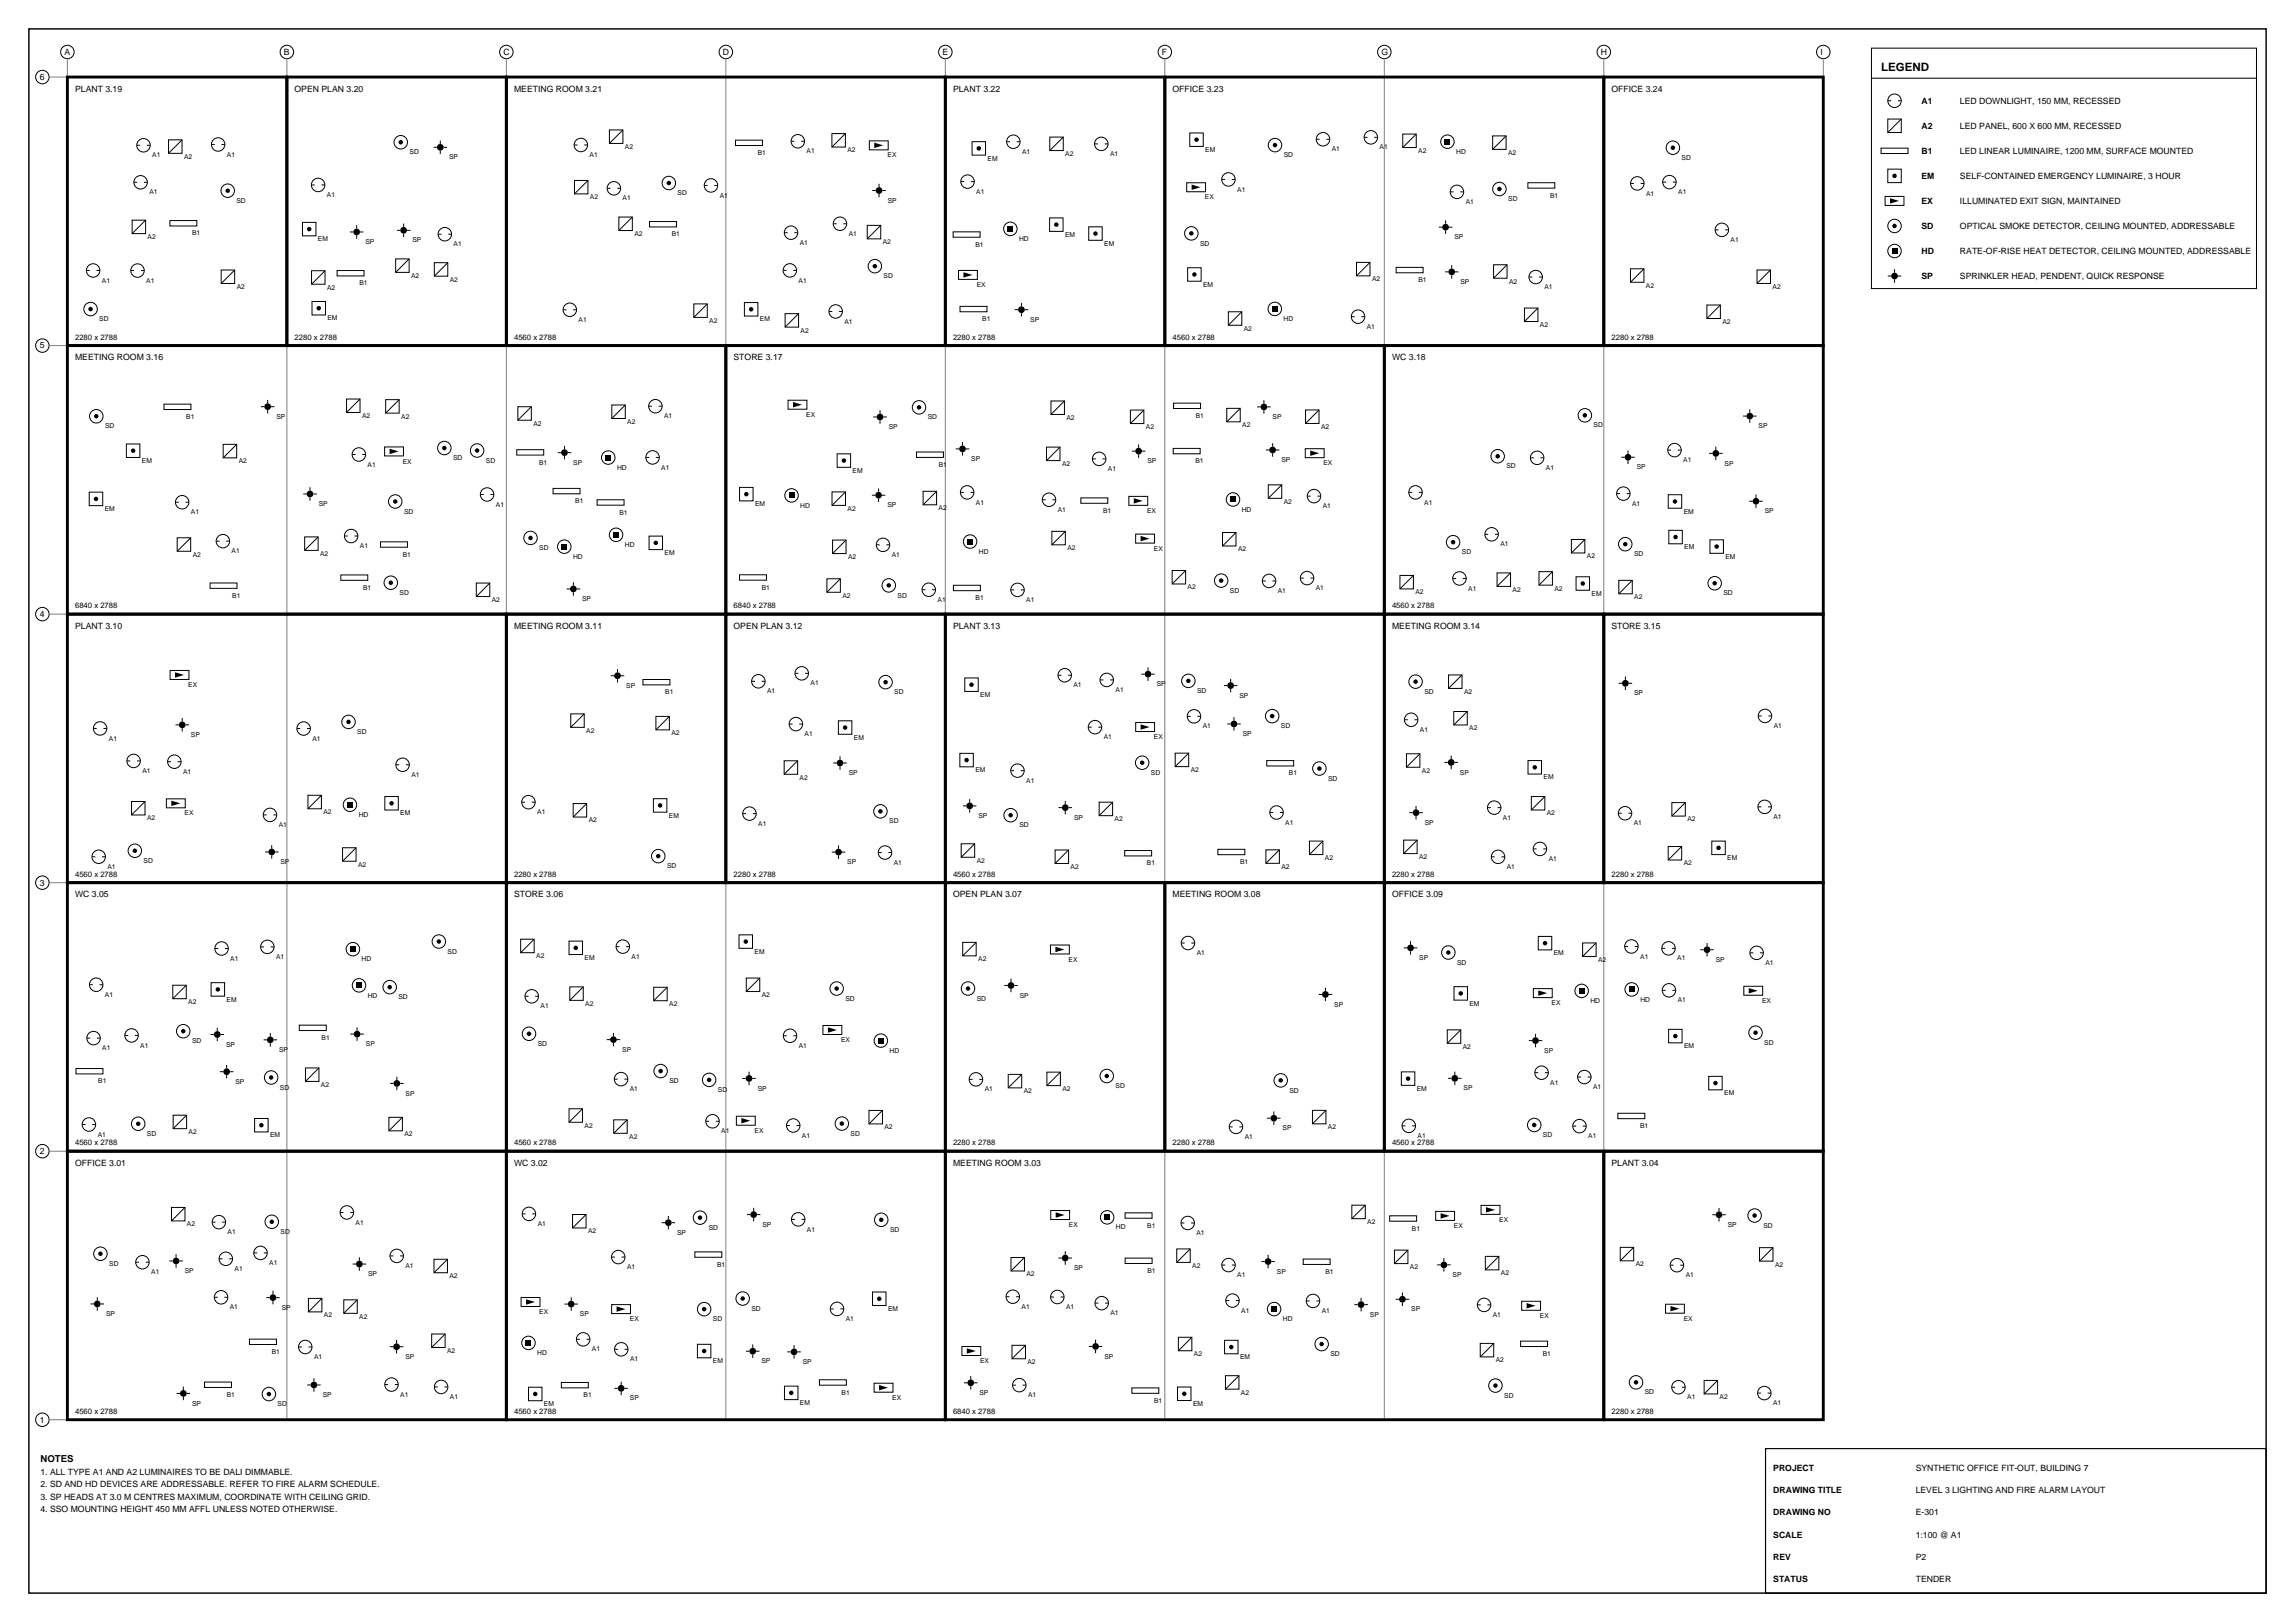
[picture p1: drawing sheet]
<svg xmlns="http://www.w3.org/2000/svg" width="841mm" height="594mm" viewBox="0 0 841 594" stroke-linecap="round" stroke-linejoin="round" font-family="sans-serif">
<defs><g id="words">
<text font-size="4.2" x="689.3" y="25.9">LEGEND</text>
<text font-size="3.5" x="14.8" y="535.5">NOTES</text>
<g font-size="3.2">
<text x="23.6" y="20.3">A</text>
<text x="104.1" y="20.3">B</text>
<text x="184.5" y="20.3">C</text>
<text x="264.9" y="20.3">D</text>
<text x="345.4" y="20.3">E</text>
<text x="425.8" y="20.3">F</text>
<text x="506.2" y="20.3">G</text>
<text x="586.7" y="20.3">H</text>
<text x="667.1" y="20.3">I</text>
<text x="14.6" y="29.3">6</text>
<text x="27.5" y="33.5">PLANT 3.19</text>
<text x="107.9" y="33.5">OPEN PLAN 3.20</text>
<text x="188.4" y="33.5">MEETING ROOM 3.21</text>
<text x="349.2" y="33.5">PLANT 3.22</text>
<text x="429.7" y="33.5">OFFICE 3.23</text>
<text x="590.5" y="33.5">OFFICE 3.24</text>
<text x="704.1" y="38">A1</text>
<text x="718.3" y="38">LED DOWNLIGHT, 150 MM, RECESSED</text>
<text x="704.1" y="47.1">A2</text>
<text x="718.3" y="47.1">LED PANEL, 600 X 600 MM, RECESSED</text>
<text x="704.1" y="56.3">B1</text>
<text x="718.3" y="56.3">LED LINEAR LUMINAIRE, 1200 MM, SURFACE MOUNTED</text>
<text x="704.1" y="65.5">EM</text>
<text x="718.3" y="65.5">SELF-CONTAINED EMERGENCY LUMINAIRE, 3 HOUR</text>
<text x="704.1" y="74.6">EX</text>
<text x="718.3" y="74.6">ILLUMINATED EXIT SIGN, MAINTAINED</text>
<text x="704.1" y="83.8">SD</text>
<text x="718.3" y="83.8">OPTICAL SMOKE DETECTOR, CEILING MOUNTED, ADDRESSABLE</text>
<text x="704.1" y="93">HD</text>
<text x="718.3" y="93">RATE-OF-RISE HEAT DETECTOR, CEILING MOUNTED, ADDRESSABLE</text>
<text x="704.1" y="102.2">SP</text>
<text x="718.3" y="102.2">SPRINKLER HEAD, PENDENT, QUICK RESPONSE</text>
<text x="14.6" y="127.6">5</text>
<text x="27.5" y="131.9">MEETING ROOM 3.16</text>
<text x="268.8" y="131.9">STORE 3.17</text>
<text x="510.1" y="131.9">WC 3.18</text>
<text x="14.6" y="226">4</text>
<text x="27.5" y="230.2">PLANT 3.10</text>
<text x="188.4" y="230.2">MEETING ROOM 3.11</text>
<text x="268.8" y="230.2">OPEN PLAN 3.12</text>
<text x="349.2" y="230.2">PLANT 3.13</text>
<text x="510.1" y="230.2">MEETING ROOM 3.14</text>
<text x="590.5" y="230.2">STORE 3.15</text>
<text x="14.6" y="324.3">3</text>
<text x="27.5" y="328.6">WC 3.05</text>
<text x="188.4" y="328.6">STORE 3.06</text>
<text x="349.2" y="328.6">OPEN PLAN 3.07</text>
<text x="429.7" y="328.6">MEETING ROOM 3.08</text>
<text x="510.1" y="328.6">OFFICE 3.09</text>
<text x="14.6" y="422.7">2</text>
<text x="27.5" y="426.9">OFFICE 3.01</text>
<text x="188.4" y="426.9">WC 3.02</text>
<text x="349.2" y="426.9">MEETING ROOM 3.03</text>
<text x="590.5" y="426.9">PLANT 3.04</text>
<text x="14.6" y="521.1">1</text>
<text x="649.8" y="538.7">PROJECT</text>
<text x="702" y="538.7">SYNTHETIC OFFICE FIT-OUT, BUILDING 7</text>
<text x="14.8" y="540.1">1. ALL TYPE A1 AND A2 LUMINAIRES TO BE DALI DIMMABLE.</text>
<text x="14.8" y="544.7">2. SD AND HD DEVICES ARE ADDRESSABLE. REFER TO FIRE ALARM SCHEDULE.</text>
<text x="14.8" y="549.3">3. SP HEADS AT 3.0 M CENTRES MAXIMUM, COORDINATE WITH CEILING GRID.</text>
<text x="649.8" y="546.9">DRAWING TITLE</text>
<text x="702" y="546.9">LEVEL 3 LIGHTING AND FIRE ALARM LAYOUT</text>
<text x="14.8" y="553.9">4. SSO MOUNTING HEIGHT 450 MM AFFL UNLESS NOTED OTHERWISE.</text>
<text x="649.8" y="555">DRAWING NO</text>
<text x="702" y="555">E-301</text>
<text x="649.8" y="563.1">SCALE</text>
<text x="702" y="563.1">1:100 @ A1</text>
<text x="649.8" y="571.3">REV</text>
<text x="702" y="571.3">P2</text>
<text x="649.8" y="579.4">STATUS</text>
<text x="702" y="579.4">TENDER</text>
</g>
<g font-size="2.8">
<text x="27.5" y="124.5">2280 x 2788</text>
<text x="107.9" y="124.5">2280 x 2788</text>
<text x="188.4" y="124.5">4560 x 2788</text>
<text x="349.2" y="124.5">2280 x 2788</text>
<text x="429.7" y="124.5">4560 x 2788</text>
<text x="590.5" y="124.5">2280 x 2788</text>
<text x="27.5" y="222.8">6840 x 2788</text>
<text x="268.8" y="222.8">6840 x 2788</text>
<text x="510.1" y="222.8">4560 x 2788</text>
<text x="27.5" y="321.2">4560 x 2788</text>
<text x="188.4" y="321.2">2280 x 2788</text>
<text x="268.8" y="321.2">2280 x 2788</text>
<text x="349.2" y="321.2">4560 x 2788</text>
<text x="510.1" y="321.2">2280 x 2788</text>
<text x="590.5" y="321.2">2280 x 2788</text>
<text x="27.5" y="419.5">4560 x 2788</text>
<text x="188.4" y="419.5">4560 x 2788</text>
<text x="349.2" y="419.5">2280 x 2788</text>
<text x="429.7" y="419.5">2280 x 2788</text>
<text x="510.1" y="419.5">4560 x 2788</text>
<text x="27.5" y="517.9">4560 x 2788</text>
<text x="188.4" y="517.9">4560 x 2788</text>
<text x="349.2" y="517.9">6840 x 2788</text>
<text x="590.5" y="517.9">2280 x 2788</text>
</g>
<g font-size="2.5">
<text x="55.8" y="57.7">A1</text>
<text x="67.4" y="58.1">A2</text>
<text x="83.1" y="57.4">A1</text>
<text x="150.1" y="56.5">SD</text>
<text x="164.6" y="58.4">SP</text>
<text x="216.1" y="57.6">A1</text>
<text x="229" y="54.5">A2</text>
<text x="277.7" y="56.8">B1</text>
<text x="295.6" y="56.2">A1</text>
<text x="310.5" y="55.8">A2</text>
<text x="325.2" y="57.7">EX</text>
<text x="361.9" y="58.8">EM</text>
<text x="374.6" y="56.4">A1</text>
<text x="390.4" y="57.1">A2</text>
<text x="406.8" y="57.1">A1</text>
<text x="441.7" y="55.6">EM</text>
<text x="470.4" y="57.6">SD</text>
<text x="488" y="55.5">A1</text>
<text x="505.6" y="54.8">A1</text>
<text x="519.7" y="56">A2</text>
<text x="533.6" y="56.3">HD</text>
<text x="552.7" y="56.7">A2</text>
<text x="616.2" y="58.5">SD</text>
<text x="54.7" y="71.2">A1</text>
<text x="248.3" y="71.5">SD</text>
<text x="357.8" y="71">A1</text>
<text x="453.4" y="70.2">A1</text>
<text x="603.2" y="71.6">A1</text>
<text x="615" y="71.1">A1</text>
<text x="86.7" y="74.3">SD</text>
<text x="119.8" y="72.2">A1</text>
<text x="216.2" y="73">A2</text>
<text x="228.2" y="73.4">A1</text>
<text x="263.8" y="72.4">A1</text>
<text x="325.3" y="74.2">SP</text>
<text x="441.5" y="73">EX</text>
<text x="537.1" y="74.7">A1</text>
<text x="552.7" y="73.7">SD</text>
<text x="568" y="72.4">B1</text>
<text x="54.1" y="87.5">A2</text>
<text x="70.4" y="86.2">B1</text>
<text x="116.5" y="88.4">EM</text>
<text x="133.9" y="89.4">SP</text>
<text x="151.1" y="88.8">SP</text>
<text x="232.5" y="86.4">A2</text>
<text x="246.2" y="86.6">B1</text>
<text x="293.1" y="89.7">A1</text>
<text x="311" y="86.4">A1</text>
<text x="323.5" y="89.5">A2</text>
<text x="373.5" y="88.3">HD</text>
<text x="390.3" y="86.7">EM</text>
<text x="404.7" y="90">EM</text>
<text x="439.8" y="89.9">SD</text>
<text x="533" y="87.7">SP</text>
<text x="634.2" y="88.6">A1</text>
<text x="166.2" y="90.2">A1</text>
<text x="357.4" y="90.3">B1</text>
<text x="150.7" y="101.7">A2</text>
<text x="323.8" y="101.9">SD</text>
<text x="37.3" y="103.5">A1</text>
<text x="53.6" y="103.5">A1</text>
<text x="86.7" y="105.8">A2</text>
<text x="119.8" y="106.1">A2</text>
<text x="131.7" y="104.5">B1</text>
<text x="164.8" y="103.1">A2</text>
<text x="292.7" y="103.5">A1</text>
<text x="357.9" y="105.1">EX</text>
<text x="440.9" y="105">EM</text>
<text x="502.8" y="103">A2</text>
<text x="519.8" y="103.4">B1</text>
<text x="535.2" y="104">SP</text>
<text x="553" y="103.9">A2</text>
<text x="566" y="105.9">A1</text>
<text x="603.2" y="105.4">A2</text>
<text x="649.6" y="105.8">A2</text>
<text x="36.4" y="117.6">SD</text>
<text x="120" y="117.3">EM</text>
<text x="212" y="117.9">A1</text>
<text x="259.9" y="118.2">A2</text>
<text x="278.5" y="117.7">EM</text>
<text x="309.4" y="118.5">A1</text>
<text x="360" y="117.7">B1</text>
<text x="377.5" y="117.9">SP</text>
<text x="470.4" y="117.6">HD</text>
<text x="564.3" y="119.7">A2</text>
<text x="631.2" y="118.6">A2</text>
<text x="293.4" y="121.8">A2</text>
<text x="455.8" y="121.1">A2</text>
<text x="500.9" y="120.4">A1</text>
<text x="68.2" y="153.5">B1</text>
<text x="101.3" y="153.4">SP</text>
<text x="132.7" y="153.1">A2</text>
<text x="147" y="153.3">A2</text>
<text x="195.5" y="155.9">A2</text>
<text x="229.9" y="155.2">A2</text>
<text x="243.4" y="153.2">A1</text>
<text x="295.5" y="152.7">EX</text>
<text x="340" y="153.6">SD</text>
<text x="390.8" y="153.8">A2</text>
<text x="438.2" y="153.1">B1</text>
<text x="466.4" y="153.5">SP</text>
<text x="38.5" y="156.9">SD</text>
<text x="325.7" y="157.2">SP</text>
<text x="419.9" y="157.1">A2</text>
<text x="455.2" y="156.5">A2</text>
<text x="484.1" y="157.1">A2</text>
<text x="584" y="156.6">SD</text>
<text x="644.4" y="156.8">SP</text>
<text x="52" y="169.5">EM</text>
<text x="87.5" y="169.7">A2</text>
<text x="134.7" y="170.9">A1</text>
<text x="147.6" y="169.8">EX</text>
<text x="166" y="168.5">SD</text>
<text x="178" y="169.5">SD</text>
<text x="197.5" y="170.1">B1</text>
<text x="210.1" y="170.2">SP</text>
<text x="226.1" y="172">HD</text>
<text x="242.3" y="172">A1</text>
<text x="312.5" y="173.1">EM</text>
<text x="344" y="171">B1</text>
<text x="355.9" y="168.9">SP</text>
<text x="389.2" y="170.7">A2</text>
<text x="406" y="172.5">A1</text>
<text x="420.5" y="169.7">SP</text>
<text x="438.1" y="169.7">B1</text>
<text x="469.6" y="169.3">SP</text>
<text x="485" y="170.4">EX</text>
<text x="552" y="171.6">SD</text>
<text x="566.5" y="172.1">A1</text>
<text x="599.8" y="171.9">SP</text>
<text x="616.8" y="169.3">A1</text>
<text x="632" y="170.5">SP</text>
<text x="116.8" y="185.4">SP</text>
<text x="181.7" y="185.6">A1</text>
<text x="210.8" y="184.3">B1</text>
<text x="276.7" y="185.4">EM</text>
<text x="293.3" y="185.9">HD</text>
<text x="325.2" y="185.8">SP</text>
<text x="357.6" y="184.8">A1</text>
<text x="470.5" y="184.5">A2</text>
<text x="521.9" y="184.8">A1</text>
<text x="598.1" y="185.2">A1</text>
<text x="38.4" y="187.2">EM</text>
<text x="70" y="188.4">A1</text>
<text x="148" y="188.1">SD</text>
<text x="227" y="188.5">B1</text>
<text x="310.6" y="187.1">A2</text>
<text x="344" y="186.9">A2</text>
<text x="387.6" y="187.5">A1</text>
<text x="404.2" y="187.8">B1</text>
<text x="420.3" y="187.9">EX</text>
<text x="455.1" y="187.4">HD</text>
<text x="484.7" y="186.2">A1</text>
<text x="617" y="188.1">EM</text>
<text x="646.7" y="188">SP</text>
<text x="70.6" y="203.9">A2</text>
<text x="84.9" y="202.7">A1</text>
<text x="117.3" y="203.6">A2</text>
<text x="131.9" y="200.8">A1</text>
<text x="147.6" y="203.9">B1</text>
<text x="197.6" y="201.5">SD</text>
<text x="229" y="200.3">HD</text>
<text x="243.5" y="203.3">EM</text>
<text x="358.7" y="202.8">HD</text>
<text x="391.1" y="201.5">A2</text>
<text x="422.8" y="201.7">EX</text>
<text x="453.7" y="202">A2</text>
<text x="535.7" y="203">SD</text>
<text x="549.8" y="200.1">A1</text>
<text x="598.8" y="203.8">SD</text>
<text x="617.2" y="201.1">EM</text>
<text x="210" y="204.7">HD</text>
<text x="310.8" y="204.7">A2</text>
<text x="326.8" y="204">A1</text>
<text x="581.5" y="204.5">A2</text>
<text x="632.3" y="204.6">EM</text>
<text x="279.1" y="216">B1</text>
<text x="435.2" y="215.9">A2</text>
<text x="85.1" y="219">B1</text>
<text x="133" y="216">B1</text>
<text x="146.4" y="217.9">SD</text>
<text x="180.2" y="220.5">A2</text>
<text x="213.3" y="220.2">SP</text>
<text x="308.7" y="218.9">A2</text>
<text x="328.9" y="218.9">SD</text>
<text x="343.6" y="220.4">A1</text>
<text x="357.5" y="219.8">B1</text>
<text x="376.1" y="220.5">A1</text>
<text x="450.7" y="217.1">SD</text>
<text x="468.3" y="217.2">A1</text>
<text x="482.2" y="216.2">A1</text>
<text x="518.7" y="217.7">A2</text>
<text x="538" y="216.3">A1</text>
<text x="554.3" y="216.8">A2</text>
<text x="569.6" y="216.3">A2</text>
<text x="583.2" y="218.2">EM</text>
<text x="598.9" y="219.5">A2</text>
<text x="631.6" y="218.1">SD</text>
<text x="69" y="251.7">EX</text>
<text x="229.5" y="251.9">SP</text>
<text x="297" y="251.1">A1</text>
<text x="393.4" y="251.8">A1</text>
<text x="423.9" y="251.4">SP</text>
<text x="243.8" y="254.3">B1</text>
<text x="281.1" y="254">A1</text>
<text x="327.7" y="254.3">SD</text>
<text x="359.2" y="255.2">EM</text>
<text x="408.8" y="253.5">A1</text>
<text x="438.7" y="253.8">SD</text>
<text x="454.2" y="255.5">SP</text>
<text x="522" y="254.1">SD</text>
<text x="536.5" y="254.1">A2</text>
<text x="598.8" y="254.7">SP</text>
<text x="70" y="269.9">SP</text>
<text x="130.9" y="268.9">SD</text>
<text x="214.8" y="268.4">A2</text>
<text x="246" y="269.3">A2</text>
<text x="294.9" y="269.7">A1</text>
<text x="440.8" y="266.8">A1</text>
<text x="455.4" y="269.6">SP</text>
<text x="469.4" y="266.7">SD</text>
<text x="520.3" y="268.1">A1</text>
<text x="538.4" y="267.5">A2</text>
<text x="650" y="266.7">A1</text>
<text x="39.9" y="271.2">A1</text>
<text x="114.5" y="271.3">A1</text>
<text x="312.9" y="270.9">EM</text>
<text x="404.5" y="270.8">A1</text>
<text x="422.9" y="270.7">EX</text>
<text x="52.2" y="283.2">A1</text>
<text x="67.1" y="283.4">A1</text>
<text x="150.7" y="284.6">A1</text>
<text x="293" y="285.6">A2</text>
<text x="311" y="283.9">SP</text>
<text x="357.4" y="282.8">EM</text>
<text x="376.1" y="286.7">A1</text>
<text x="421.8" y="283.8">SD</text>
<text x="436.3" y="282.8">A2</text>
<text x="472.4" y="284">B1</text>
<text x="486.7" y="285.9">SD</text>
<text x="521.1" y="283">A2</text>
<text x="535" y="283.7">SP</text>
<text x="565.6" y="285.5">EM</text>
<text x="67.6" y="298.7">EX</text>
<text x="118.5" y="298.2">A2</text>
<text x="131.5" y="299.2">HD</text>
<text x="146.7" y="298.7">EM</text>
<text x="196.9" y="298.3">A1</text>
<text x="245.1" y="299.4">EM</text>
<text x="358.6" y="299.6">SP</text>
<text x="566.9" y="298.7">A2</text>
<text x="649.9" y="300">A1</text>
<text x="53.9" y="300.5">A2</text>
<text x="102.1" y="302.9">A1</text>
<text x="215.7" y="301.2">A2</text>
<text x="277.9" y="302.4">A1</text>
<text x="325.9" y="301.6">SD</text>
<text x="373.6" y="303">SD</text>
<text x="393.6" y="300.2">SP</text>
<text x="408.5" y="300.7">A2</text>
<text x="471" y="302">A1</text>
<text x="522.1" y="302.1">SP</text>
<text x="550.8" y="300.3">A1</text>
<text x="598.7" y="302.3">A1</text>
<text x="618.3" y="300.9">A2</text>
<text x="52.6" y="316">SD</text>
<text x="102.8" y="316.5">SP</text>
<text x="131.2" y="317.4">A2</text>
<text x="310.5" y="316.5">SP</text>
<text x="327.5" y="316.7">A1</text>
<text x="357.9" y="316">A2</text>
<text x="420.3" y="317">B1</text>
<text x="454.5" y="316.5">B1</text>
<text x="485.5" y="315">A2</text>
<text x="520.1" y="314.6">A2</text>
<text x="567.5" y="315.4">A1</text>
<text x="617" y="317">A2</text>
<text x="633" y="315">EM</text>
<text x="39.4" y="318.2">A1</text>
<text x="244.4" y="318">SD</text>
<text x="392.3" y="318.2">A2</text>
<text x="469.6" y="318.2">A2</text>
<text x="552.2" y="318.3">A1</text>
<text x="84.4" y="351.8">A1</text>
<text x="101.2" y="351.3">A1</text>
<text x="132.5" y="352.1">HD</text>
<text x="164" y="349.3">SD</text>
<text x="196.5" y="350.9">A2</text>
<text x="214.2" y="351.6">EM</text>
<text x="231.4" y="351.2">A1</text>
<text x="276.5" y="349.3">EM</text>
<text x="358.5" y="352.1">A2</text>
<text x="391.6" y="352.2">EX</text>
<text x="438.6" y="349.8">A1</text>
<text x="520.1" y="351.6">SP</text>
<text x="534" y="353.3">SD</text>
<text x="569.4" y="349.9">EM</text>
<text x="585.6" y="352.3">A2</text>
<text x="601.1" y="351.1">A1</text>
<text x="614.7" y="351.8">A1</text>
<text x="628.8" y="352.3">SP</text>
<text x="646.9" y="353.4">A1</text>
<text x="38.5" y="365.1">A1</text>
<text x="134.8" y="365.3">HD</text>
<text x="146" y="366">SD</text>
<text x="279.2" y="365.1">A2</text>
<text x="373.7" y="365.4">SP</text>
<text x="69" y="367.8">A2</text>
<text x="83" y="366.8">EM</text>
<text x="198.1" y="369.3">A1</text>
<text x="214.5" y="368.4">A2</text>
<text x="245.2" y="368.5">A2</text>
<text x="309.8" y="366.5">SD</text>
<text x="357.9" y="366.5">SD</text>
<text x="488.9" y="368.7">SP</text>
<text x="538.5" y="368.3">EM</text>
<text x="568.6" y="368.2">EX</text>
<text x="582.8" y="367.4">HD</text>
<text x="601.2" y="366.8">HD</text>
<text x="614.8" y="367.2">A1</text>
<text x="645.7" y="367.3">EX</text>
<text x="51.4" y="383.7">A1</text>
<text x="70.4" y="382.1">SD</text>
<text x="82.8" y="383.3">SP</text>
<text x="117.8" y="380.9">B1</text>
<text x="134.1" y="383.2">SP</text>
<text x="197.1" y="383.1">SD</text>
<text x="292.7" y="383.8">A1</text>
<text x="308.2" y="381.7">EX</text>
<text x="617.2" y="383.9">EM</text>
<text x="646.5" y="382.7">SD</text>
<text x="37.5" y="384.7">A1</text>
<text x="102.3" y="385.3">SP</text>
<text x="228" y="385.2">SP</text>
<text x="326" y="385.6">HD</text>
<text x="536" y="384.1">A2</text>
<text x="565.9" y="385.6">SP</text>
<text x="36" y="396.8">B1</text>
<text x="86.3" y="397">SP</text>
<text x="102.6" y="399.1">SD</text>
<text x="117.6" y="398.1">A2</text>
<text x="148.6" y="401.3">SP</text>
<text x="230.8" y="399.7">A1</text>
<text x="245.3" y="396.7">SD</text>
<text x="263.1" y="400">SD</text>
<text x="277.7" y="399.4">SP</text>
<text x="360.9" y="399.8">A1</text>
<text x="375.2" y="400.4">A2</text>
<text x="389.3" y="399.6">A2</text>
<text x="408.8" y="398.5">SD</text>
<text x="472.5" y="400.1">SD</text>
<text x="519.2" y="399.5">EM</text>
<text x="536.3" y="399.4">SP</text>
<text x="568.1" y="397.3">A1</text>
<text x="583.8" y="398.9">A1</text>
<text x="631.9" y="401.1">EM</text>
<text x="214.2" y="413">A2</text>
<text x="324.1" y="413.6">A2</text>
<text x="486.6" y="413.6">A2</text>
<text x="601" y="413.2">B1</text>
<text x="35.8" y="416.3">A1</text>
<text x="53.9" y="416">SD</text>
<text x="69.1" y="415.4">A2</text>
<text x="99" y="416.6">EM</text>
<text x="148.2" y="416.2">A2</text>
<text x="230.6" y="417.1">A2</text>
<text x="264.3" y="415.1">A1</text>
<text x="276.5" y="414.9">EX</text>
<text x="293.9" y="416.7">A1</text>
<text x="311.7" y="416">SD</text>
<text x="456.1" y="417.2">A1</text>
<text x="470" y="414">SP</text>
<text x="519.5" y="416.8">A1</text>
<text x="565.4" y="416.5">SD</text>
<text x="582" y="416.9">A1</text>
<text x="68.5" y="449.2">A2</text>
<text x="130.3" y="448.5">A1</text>
<text x="197" y="449">A1</text>
<text x="279.4" y="449.3">SP</text>
<text x="391.7" y="449.5">EX</text>
<text x="420.4" y="449.6">B1</text>
<text x="501.1" y="448.3">A2</text>
<text x="532.8" y="449.8">EX</text>
<text x="549.4" y="447.6">EX</text>
<text x="633.2" y="449.4">SP</text>
<text x="646.2" y="449.7">SD</text>
<text x="83.4" y="452.1">A1</text>
<text x="102.8" y="451.9">SD</text>
<text x="215.5" y="451.7">A2</text>
<text x="248.1" y="452.3">SP</text>
<text x="259.7" y="450.4">SD</text>
<text x="295.7" y="451.1">A1</text>
<text x="326.1" y="451.2">SD</text>
<text x="408.9" y="450.3">HD</text>
<text x="438.5" y="452.4">A1</text>
<text x="517.4" y="450.7">B1</text>
<text x="40" y="463.6">SD</text>
<text x="55.4" y="466.8">A1</text>
<text x="67.7" y="466.3">SP</text>
<text x="86" y="465.5">A1</text>
<text x="98.7" y="463.3">A1</text>
<text x="134.9" y="467.4">SP</text>
<text x="148.6" y="464.4">A1</text>
<text x="229.8" y="464.9">A1</text>
<text x="262.8" y="464">B1</text>
<text x="376.2" y="467.5">A2</text>
<text x="393.6" y="465.2">SP</text>
<text x="420.5" y="466.2">B1</text>
<text x="436.9" y="464.3">A2</text>
<text x="453.4" y="467.8">A1</text>
<text x="467.9" y="466.5">SP</text>
<text x="485.7" y="466.6">B1</text>
<text x="516.7" y="464.8">A2</text>
<text x="532.3" y="467.7">SP</text>
<text x="550" y="467.1">A2</text>
<text x="599.4" y="463.8">A2</text>
<text x="617.7" y="467.8">A1</text>
<text x="650.5" y="463.9">A2</text>
<text x="164.7" y="468.1">A2</text>
<text x="84.2" y="479.6">A1</text>
<text x="103.2" y="479.7">SP</text>
<text x="374.4" y="479.4">A1</text>
<text x="390.7" y="479.5">A1</text>
<text x="38.9" y="482">SP</text>
<text x="118.7" y="482.5">A2</text>
<text x="131.7" y="483">A2</text>
<text x="197.6" y="481.3">EX</text>
<text x="212.5" y="482.1">SP</text>
<text x="230.8" y="483.9">EX</text>
<text x="261.3" y="483.9">SD</text>
<text x="275.4" y="480">SD</text>
<text x="309.9" y="483.9">A1</text>
<text x="325.4" y="480.1">EM</text>
<text x="406.9" y="481.7">A1</text>
<text x="454.9" y="480.8">A1</text>
<text x="470.1" y="483.9">HD</text>
<text x="484.4" y="480.9">A1</text>
<text x="502" y="482.3">SP</text>
<text x="517.1" y="480.3">SP</text>
<text x="547.1" y="482.4">A1</text>
<text x="564.3" y="482.7">EX</text>
<text x="617" y="483.8">EX</text>
<text x="99.6" y="495.9">B1</text>
<text x="115.1" y="497.8">A1</text>
<text x="148.5" y="497.7">SP</text>
<text x="163.9" y="495.5">A2</text>
<text x="196.9" y="496.3">HD</text>
<text x="216.9" y="495">A1</text>
<text x="404.7" y="497.6">SP</text>
<text x="437.5" y="496.7">A2</text>
<text x="454.4" y="497.8">EM</text>
<text x="487.5" y="496.7">SD</text>
<text x="565.4" y="496.6">B1</text>
<text x="230.9" y="498.6">A1</text>
<text x="261.2" y="499.3">EM</text>
<text x="279.1" y="499.3">SP</text>
<text x="294.2" y="499.6">SP</text>
<text x="359.2" y="499.3">EX</text>
<text x="376.5" y="499.6">A2</text>
<text x="548.1" y="499">A2</text>
<text x="70.4" y="514.8">SP</text>
<text x="83.1" y="511.6">B1</text>
<text x="101.7" y="515">SD</text>
<text x="118.3" y="511.7">SP</text>
<text x="146.7" y="511.6">A1</text>
<text x="164.9" y="512.4">A1</text>
<text x="199.4" y="515">EM</text>
<text x="213.9" y="511.8">B1</text>
<text x="230.8" y="512.9">SP</text>
<text x="293.2" y="514.6">EM</text>
<text x="308.4" y="510.8">B1</text>
<text x="327" y="512.7">EX</text>
<text x="358.9" y="510.9">SP</text>
<text x="376.7" y="511.8">A1</text>
<text x="422.9" y="513.8">B1</text>
<text x="437.2" y="514.9">EM</text>
<text x="454.8" y="510.8">A2</text>
<text x="551.2" y="511.9">SD</text>
<text x="602.7" y="510.7">SD</text>
<text x="618.3" y="512.5">A1</text>
<text x="630.2" y="512.5">A2</text>
<text x="649.8" y="514.7">A1</text>
</g>
</g></defs>
<path d="M10.6 10.6h819.8v572.9h-819.8z" fill="none" stroke="#000" stroke-width=".53"/>
<path d="M647 530.6h183.4v52.9h-183.4z" fill="none" stroke="#000" stroke-width=".42"/>
<g fill="none" stroke="#000" stroke-width=".37">
<path d="M685.8 17.6h141.1v88.1h-141.1zM685.8 28.6h141.1M691.8 36.9h1.2M695.5 36.9h1.2M50.1 53.2h1.2M53.8 53.2h1.3M61.8 51.2h4.9v5h-4.9zM66.7 51.2l-4.9 5M77.5 52.9h1.2M81.2 52.9h1.2M158.9 54h1.2M161.3 51.5v1.2"/>
<path d="M161.3 55.2v1.2M162.6 54h1.2M210.4 53.1h1.2M214.1 53.1h1.2M223.3 47.6h5v4.9h-5zM228.3 47.6l-5 4.9M269.5 51.3h9.9v2h-9.9zM289.9 51.7h1.2M293.6 51.7h1.2M304.9 48.9h4.9v5h-4.9zM309.8 48.9l-4.9 5M318.6 51.6h6.9v3.3h-6.9z"/>
<path d="M356.2 51.9h5v4.9h-5zM368.9 51.9h1.2M372.6 51.9h1.2M384.7 50.2h4.9v5h-4.9zM389.6 50.2l-4.9 5M401.1 52.7h1.2M404.8 52.7h1.3M436 48.7h4.9v4.9h-4.9zM482.4 51h1.2M486.1 51h1.2M499.9 50.3h1.2M503.6 50.3h1.2"/>
<path d="M514.1 49.1h4.9v4.9h-4.9zM519 49.1l-4.9 4.9M547 49.8h4.9v4.9h-4.9zM551.9 49.8l-4.9 4.9M689.3 54.3h9.9v1.9h-9.9zM691.8 43.6h4.9v4.9h-4.9zM696.7 43.6l-4.9 4.9M49.1 66.8h1.2M52.8 66.8h1.2M114.1 67.7h1.2M117.8 67.7h1.2M210.5 66.1h5v4.9h-5z"/>
<path d="M215.5 66.1l-5 4.9M222.5 69h1.2M226.2 69h1.2M226.8 79.5h4.9v4.9h-4.9zM231.7 79.5l-4.9 4.9M258.1 67.9h1.2M261.8 67.9h1.2M319.7 69.8h1.2M322.1 67.3v1.2M322.1 71v1.3M323.4 69.8h1.2M352.1 66.5h1.2"/>
<path d="M355.8 66.5h1.2M384.6 79.8h5v4.9h-5zM434.9 66.9h6.9v3.3h-6.9zM447.7 65.7h1.2M451.4 65.7h1.2M531.4 70.3h1.3M535.1 70.3h1.3M559.9 66.9h9.9v2h-9.9zM597.5 67.2h1.3M601.2 67.2h1.3M609.3 66.7h1.2M613 66.7h1.2"/>
<path d="M690.8 71.9h6.9v3.3h-6.9zM691.8 61.9h4.9v5h-4.9zM31.6 99.1h1.3M35.4 99.1h1.2M47.9 99.1h1.3M48.4 80.6h5v5h-5zM51.6 99.1h1.3M53.4 80.6l-5 5M62.3 80.8h9.8v2h-9.8zM81.1 98.9h4.9v4.9h-4.9zM86 98.9l-4.9 4.9M110.8 81.4h5v5h-5z"/>
<path d="M114.2 99.2h4.9v4.9h-4.9zM119.1 99.2l-4.9 4.9M123.5 99.1h9.9v2h-9.9zM128.2 85h1.3M130.7 82.5v1.2M130.7 86.2v1.2M131.9 85h1.3M145 94.8h4.9v5h-4.9zM145.4 84.4h1.3M147.9 81.9v1.2M147.9 85.6v1.2M149.1 84.4h1.3"/>
<path d="M149.9 94.8l-4.9 5M159.2 96.2h4.9v5h-4.9zM160.5 85.8h1.3M164.1 96.2l-4.9 5M164.2 85.8h1.3M238 81.1h9.9v2h-9.9zM287 99h1.2M287.4 85.2h1.2M290.7 99h1.2M291.1 85.2h1.2M305.3 82h1.3M309.1 82h1.2"/>
<path d="M317.8 82.5h5v5h-5zM322.8 82.5l-5 5M349.3 84.9h9.9v2h-9.9zM351.3 99h6.9v3.3h-6.9zM399 83.1h4.9v4.9h-4.9zM435.2 98.1h5v4.9h-5zM497.1 96.1h4.9v4.9h-4.9zM502 96.1l-4.9 4.9M511.6 97.9h9.9v2h-9.9zM527.3 83.2h1.2M529.5 99.6h1.3M529.7 80.7v1.3"/>
<path d="M529.7 84.4v1.3M531 83.2h1.2M532 97.1v1.2M533.2 99.6h1.3M547.3 97h5v4.9h-5zM552.3 97l-5 4.9M597.5 98.4h4.9v5h-4.9zM602.4 98.4l-4.9 5M628.5 84.2h1.3M632.2 84.2h1.3M643.9 98.9h4.9v4.9h-4.9zM648.8 98.9l-4.9 4.9"/>
<path d="M694.3 98.6v1.3M114.3 110.4h5v5h-5zM206.3 113.5h1.3M210 113.5h1.3M254.3 111.3h4.9v5h-4.9zM259.2 111.3l-4.9 5M272.8 110.8h4.9v5h-4.9zM287.7 114.9h4.9v4.9h-4.9zM292.6 114.9l-4.9 4.9M303.8 114.1h1.2M307.5 114.1h1.2M351.8 112.2h9.9v2h-9.9z"/>
<path d="M371.8 113.4h1.3M374.3 111v1.2M374.3 114.7v1.2M375.5 113.4h1.3M450.1 114.2h5v4.9h-5zM455.1 114.2l-5 4.9M495.2 116h1.2M498.9 116h1.2M532 100.8v1.2M558.7 112.8h4.9v5h-4.9zM560.3 101.5h1.2M563.6 112.8l-4.9 5"/>
<path d="M564 101.5h1.2M625.5 111.7h4.9v5h-4.9zM630.4 111.7l-4.9 5M691.8 101.1h1.2M694.3 102.3v1.3M695.5 101.1h1.2M60.1 148h9.9v2h-9.9zM95.6 149h1.3M98.1 146.5v1.2M98.1 150.2v1.2M99.3 149h1.3M127 146.1h4.9v5h-4.9z"/>
<path d="M131.9 146.1l-4.9 5M141.3 146.4h5v4.9h-5zM146.3 146.4l-5 4.9M189.8 149h4.9v4.9h-4.9zM194.7 149l-4.9 4.9M224.2 148.3h4.9v5h-4.9zM229.1 148.3l-4.9 5M237.7 148.8h1.2M241.4 148.8h1.2M288.8 146.6h6.9v3.3h-6.9zM320 152.7h1.3M322.5 150.3v1.2"/>
<path d="M322.5 154v1.2M323.7 152.7h1.3M385.1 146.9h5v4.9h-5zM390.1 146.9l-5 4.9M414.2 150.2h5v4.9h-5zM419.2 150.2l-5 4.9M430.1 147.6h9.8v2h-9.8zM449.6 149.6h4.9v4.9h-4.9zM454.5 149.6l-4.9 4.9M460.7 149h1.2M463.2 146.6v1.2M463.2 150.3v1.2"/>
<path d="M464.4 149h1.2M478.4 150.2h5v4.9h-5zM483.4 150.2l-5 4.9M638.8 152.4h1.2M641.2 149.9v1.3M641.2 153.6v1.3M642.5 152.4h1.2M46.3 162.6h4.9v5h-4.9zM81.8 162.8h4.9v4.9h-4.9zM86.7 162.8l-4.9 4.9M113.6 178.5v1.2M129 166.5h1.3"/>
<path d="M132.7 166.5h1.3M140.9 163.7h7v3.3h-7zM189.4 164.7h9.8v2h-9.8zM202.7 178.9h9.9v2h-9.9zM204.4 165.8h1.2M206.9 163.3v1.2M206.9 167v1.3M208.1 165.8h1.2M236.7 167.5h1.2M240.4 167.5h1.2M271 178.5h5v5h-5zM306.8 166.2h4.9v5h-4.9z"/>
<path d="M322 178.9v1.2M335.8 165.6h9.9v1.9h-9.9zM338.3 179.9h4.9v5h-4.9zM343.2 179.9l-4.9 5M350.2 164.4h1.3M352.7 161.9v1.3M352.7 165.7v1.2M354 164.4h1.2M383.5 163.8h4.9v4.9h-4.9zM388.4 163.8l-4.9 4.9M400.3 168.1h1.3M404 168.1h1.3"/>
<path d="M414.8 165.2h1.2M417.3 162.8v1.2M417.3 166.5v1.2M418.5 165.2h1.2M429.9 164.2h9.9v2h-9.9zM463.9 164.8h1.2M464.8 177.6h4.9v4.9h-4.9zM466.4 162.3v1.3M466.4 166v1.3M467.6 164.8h1.2M469.7 177.6l-4.9 4.9M478.3 164.3h6.9v3.3h-6.9z"/>
<path d="M560.8 167.7h1.3M564.5 167.7h1.3M594.1 167.5h1.3M596.6 165v1.2M596.6 168.7v1.2M597.8 167.5h1.3M611.2 164.9h1.2M614.9 164.9h1.2M626.3 166.1h1.2M628.8 163.6v1.2M628.8 167.3v1.2M630 166.1h1.2"/>
<path d="M32.7 180.3h4.9v4.9h-4.9zM64.3 183.9h1.2M64.9 197h5v4.9h-5zM68 183.9h1.2M69.9 197l-5 4.9M79.2 198.2h1.2M82.9 198.2h1.3M111.1 180.9h1.3M111.6 196.7h5v4.9h-5zM113.6 182.2v1.2M114.8 180.9h1.3M116.6 196.7l-5 4.9"/>
<path d="M126.2 196.3h1.2M129.9 196.3h1.2M139.4 198.5h9.9v1.9h-9.9zM176 181.1h1.3M179.7 181.1h1.3M218.8 183.1h9.9v1.9h-9.9zM237.8 196.4h5v4.9h-5zM304.9 180.2h4.9v4.9h-4.9zM305.1 197.8h4.9v4.9h-4.9zM309.8 180.2l-4.9 4.9M310 197.8l-4.9 4.9M319.5 181.4h1.2"/>
<path d="M321.1 199.6h1.2M322 182.6v1.2M323.2 181.4h1.2M324.8 199.6h1.2M352 180.3h1.2M355.7 180.3h1.2M381.9 183h1.3M385.5 194.6h4.9v4.9h-4.9zM385.7 183h1.2M390.4 194.6l-4.9 4.9M396.1 182.4h9.9v1.9h-9.9zM413.7 181.8h6.9v3.3h-6.9z"/>
<path d="M416.2 195.6h6.9v3.3h-6.9zM448 195h4.9v5h-4.9zM452.9 195l-4.9 5M479.1 181.7h1.2M482.8 181.7h1.2M516.3 180.3h1.2M520 180.3h1.2M544.1 195.7h1.3M547.8 195.7h1.3M575.8 197.6h5v4.9h-5zM580.8 197.6l-5 4.9M592.4 180.8h1.3"/>
<path d="M596.1 180.8h1.3M611.3 181.2h5v4.9h-5zM611.6 194.2h4.9v5h-4.9zM626.6 197.7h5v5h-5zM641 183.6h1.3M643.5 181.1v1.3M643.5 184.8v1.3M644.7 183.6h1.3M77 213.5h9.9v2h-9.9zM124.9 210.6h9.9v2h-9.9zM174.5 213.6h5v4.9h-5zM179.5 213.6l-5 4.9"/>
<path d="M207.6 215.7h1.3M210.1 213.2v1.3M210.1 216.9v1.3M211.4 215.7h1.2M271 210.5h9.9v2h-9.9zM303 212h5v4.9h-5zM308 212l-5 4.9M337.9 216h1.2M341.6 216h1.2M349.4 214.4h9.9v1.9h-9.9zM370.4 216.1h1.2M374.1 216.1h1.3"/>
<path d="M429.5 209h5v4.9h-5zM434.5 209l-5 4.9M462.6 212.8h1.2M466.3 212.8h1.2M476.5 211.7h1.3M480.2 211.7h1.3M513 210.8h5v4.9h-5zM518 210.8l-5 4.9M532.4 211.9h1.2M536.1 211.9h1.2M548.6 209.8h4.9v5h-4.9zM553.5 209.8l-4.9 5"/>
<path d="M564 209.4h4.9v4.9h-4.9zM568.9 209.4l-4.9 4.9M577.6 211.2h4.9v5h-4.9zM593.2 212.6h5v4.9h-5zM598.2 212.6l-5 4.9M62.3 245.6h6.9v3.3h-6.9zM223.8 247.5h1.3M226.3 245v1.3M226.3 248.7v1.3M227.5 247.5h1.3M235.6 248.9h9.9v2h-9.9zM275.4 249.5h1.3"/>
<path d="M279.1 249.5h1.3M291.3 246.6h1.3M295 246.6h1.3M353.5 248.3h5v4.9h-5zM387.7 247.3h1.2M391.4 247.3h1.2M403.1 249h1.2M406.8 249h1.2M418.2 246.9h1.3M420.7 244.5v1.2M420.7 248.2v1.2M421.9 246.9h1.3"/>
<path d="M448.5 251.1h1.2M451 248.6v1.3M451 252.3v1.3M452.2 251.1h1.2M530.8 247.2h5v4.9h-5zM535.8 247.2l-5 4.9M593.2 250.3h1.2M595.6 247.8v1.2M595.6 251.5v1.2M596.9 250.3h1.2M34.2 266.8h1.3M37.9 266.8h1.3"/>
<path d="M46.5 278.7h1.2M50.2 278.7h1.2M61.4 279h1.3M64.3 265.5h1.2M65.1 279h1.3M66.8 263v1.2M66.8 266.7v1.3M68 265.5h1.2M108.8 266.8h1.2M112.5 266.8h1.2M209.2 261.5h4.9v4.9h-4.9zM214.1 261.5l-4.9 4.9"/>
<path d="M240.4 262.4h4.9v4.9h-4.9zM245.3 262.4l-4.9 4.9M287.4 278.6h4.9v5h-4.9zM289.2 265.2h1.2M292.3 278.6l-4.9 5M292.9 265.2h1.2M305.4 279.5h1.2M307.2 264h5v4.9h-5zM307.8 277v1.2M309.1 279.5h1.2M351.7 275.9h5v5h-5zM398.8 266.3h1.2"/>
<path d="M402.5 266.3h1.2M416.2 264.6h6.9v3.3h-6.9zM430.7 275.8h4.9v5h-4.9zM435.1 262.4h1.2M435.6 275.8l-4.9 5M438.8 262.4h1.2M449.7 265.1h1.3M452.2 262.7v1.2M452.2 266.4v1.2M453.4 265.1h1.3M464.2 278.6h9.9v2h-9.9zM514.7 263.6h1.2"/>
<path d="M515.4 276.1h4.9v4.9h-4.9zM518.4 263.6h1.2M520.3 276.1l-4.9 4.9M529.3 279.2h1.3M531.8 276.8v1.2M532.8 260.6h4.9v4.9h-4.9zM533 279.2h1.3M537.7 260.6l-4.9 4.9M560 278.6h4.9v4.9h-4.9zM644.3 262.2h1.3M648 262.2h1.3M48.2 293.6h4.9v4.9h-4.9z"/>
<path d="M53.1 293.6l-4.9 4.9M61 292.6h6.9v3.3h-6.9zM96.5 298.5h1.2M100.2 298.5h1.2M112.8 291.3h5v4.9h-5zM117.8 291.3l-5 4.9M141 291.7h5v5h-5zM145.1 280.1h1.2M148.8 280.1h1.2M191.2 293.8h1.2M194.9 293.8h1.2M210 294.3h5v5h-5z"/>
<path d="M215 294.3l-5 5M239.4 292.5h5v5h-5zM272.2 298h1.2M275.9 298h1.2M307.8 280.7v1.2M352.9 295.2h1.2M355.3 292.7v1.2M355.3 296.4v1.2M356.6 295.2h1.2M370.4 282.3h1.2M374.1 282.3h1.2M387.9 295.8h1.2"/>
<path d="M390.4 293.3v1.3M390.4 297v1.3M391.6 295.8h1.2M402.8 293.8h4.9v4.9h-4.9zM407.7 293.8l-4.9 4.9M465.3 297.6h1.3M469 297.6h1.3M516.4 297.6h1.3M518.9 295.2v1.2M518.9 298.9v1.2M520.2 297.6h1.2M531.8 280.5v1.2"/>
<path d="M545.1 295.8h1.2M548.8 295.8h1.2M561.2 291.7h4.9v5h-4.9zM566.1 291.7l-4.9 5M593 297.9h1.3M596.7 297.9h1.3M612.7 294h4.9v4.9h-4.9zM617.6 294l-4.9 4.9M644.2 295.5h1.2M647.9 295.5h1.2M33.7 313.8h1.2M37.4 313.8h1.2"/>
<path d="M97.1 312h1.2M99.6 309.6v1.2M99.6 313.3v1.2M100.8 312h1.2M125.5 310.5h5v4.9h-5zM130.5 310.5l-5 4.9M304.8 312.1h1.2M307.3 309.6v1.3M307.3 313.3v1.3M308.5 312.1h1.2M321.9 312.3h1.2M325.6 312.3h1.2"/>
<path d="M352.2 309h5v5h-5zM357.2 309l-5 5M386.7 311.3h4.9v5h-4.9zM391.6 311.3l-4.9 5M412.1 311.5h9.9v2h-9.9zM446.3 311.1h9.9v1.9h-9.9zM463.9 311.3h4.9v4.9h-4.9zM468.8 311.3l-4.9 4.9M479.9 308.1h4.9v4.9h-4.9zM484.8 308.1l-4.9 4.9M514.4 307.7h4.9v4.9h-4.9zM519.3 307.7l-4.9 4.9"/>
<path d="M546.5 313.8h1.2M550.2 313.8h1.2M561.9 310.9h1.2M565.6 310.9h1.2M611.3 310.1h5v4.9h-5zM616.3 310.1l-5 4.9M627.3 308.1h4.9v4.9h-4.9zM77.4 359.9h4.9v5h-4.9zM78.7 347.4h1.3M82.4 347.4h1.3M95.5 346.8h1.2M99.2 346.8h1.2"/>
<path d="M190.8 344h4.9v4.9h-4.9zM195.7 344l-4.9 4.9M208.5 344.7h5v4.9h-5zM225.8 346.7h1.2M229.5 346.7h1.2M270.8 342.4h5v4.9h-5zM273.5 358.2h4.9v5h-4.9zM278.4 358.2l-4.9 5M352.8 345.2h4.9v4.9h-4.9zM357.7 345.2l-4.9 4.9M370.5 358.5v1.2M385 346.1h6.9v3.3h-6.9z"/>
<path d="M432.9 345.4h1.2M436.6 345.4h1.2M514.4 347.2h1.3M516.9 344.7v1.2M516.9 348.4v1.2M518.1 347.2h1.3M563.7 343h5v4.9h-5zM580 345.4h4.9v4.9h-4.9zM584.9 345.4l-4.9 4.9M595.4 346.7h1.2M599.1 346.7h1.2M609 347.3h1.2"/>
<path d="M612.7 347.3h1.2M623.1 347.9h1.2M625.6 345.4v1.2M625.6 349.1v1.2M626.8 347.9h1.2M641.3 349h1.2M645 349h1.2M32.8 360.7h1.2M36.5 360.7h1.2M45.7 379.2h1.3M49.4 379.2h1.3M63.3 360.9h5v4.9h-5z"/>
<path d="M68.3 360.9l-5 4.9M77.2 378.9h1.2M79.6 376.4v1.3M80.9 378.9h1.2M99.1 378.4v1.2M109.7 375.5h9.9v1.9h-9.9zM128.4 378.8h1.2M130.9 376.3v1.2M130.9 380v1.2M132.1 378.8h1.2M192.4 364.9h1.2M196.1 364.9h1.2"/>
<path d="M208.8 361.5h4.9v4.9h-4.9zM213.7 361.5l-4.9 4.9M224.8 378.3v1.2M239.6 361.6h4.9v4.9h-4.9zM244.5 361.6l-4.9 4.9M287 379.4h1.3M290.8 379.4h1.2M301.6 375.6h6.9v3.3h-6.9zM368 360.9h1.3M370.5 362.2v1.2M371.7 360.9h1.3M483.2 364.2h1.3"/>
<path d="M485.7 361.8v1.2M485.7 365.5v1.2M486.9 364.2h1.3M530.4 377.2h4.9v4.9h-4.9zM532.8 361.4h5v4.9h-5zM535.3 377.2l-4.9 4.9M561.9 362.1h6.9v3.3h-6.9zM562.7 378.7v1.2M609.1 362.7h1.3M611.5 377h4.9v5h-4.9zM612.8 362.7h1.3M639 361.2h6.9v3.3h-6.9z"/>
<path d="M27.8 391.4h9.9v1.9h-9.9zM31.8 380.2h1.2M35.5 380.2h1.3M79.6 380.1v1.3M80.6 392.5h1.2M83.1 390.1v1.2M83.1 393.8v1.2M84.3 392.5h1.2M96.6 380.9h1.2M99.1 382.1v1.2M100.3 380.9h1.2M111.9 391.1h5v5h-5z"/>
<path d="M116.9 391.1l-5 5M143 396.8h1.2M145.4 394.3v1.3M145.4 398.1v1.2M146.7 396.8h1.2M222.3 380.8h1.3M224.8 382v1.2M225.1 395.2h1.3M226 380.8h1.3M228.8 395.2h1.3M272 395h1.3M274.5 392.5v1.3"/>
<path d="M274.5 396.2v1.3M275.7 395h1.3M355.2 395.3h1.2M358.9 395.3h1.2M369.5 393.5h4.9v4.9h-4.9zM374.4 393.5l-4.9 4.9M383.6 392.7h5v4.9h-5zM388.6 392.7l-5 4.9M513.5 392.6h5v4.9h-5zM530.7 395h1.2M533.1 392.5v1.2M533.1 396.2v1.2"/>
<path d="M534.4 395h1.2M560.2 381.1h1.3M562.4 392.9h1.3M562.7 382.4v1.2M563.9 381.1h1.3M566.2 392.9h1.2M578.1 394.5h1.3M581.8 394.5h1.3M626.2 394.2h4.9v5h-4.9zM30.1 411.9h1.2M33.8 411.9h1.3M63.5 408.5h4.9v4.9h-4.9z"/>
<path d="M68.4 408.5l-4.9 4.9M93.3 409.7h5v4.9h-5zM142.5 409.2h5v5h-5zM147.5 409.2l-5 5M208.5 406.1h5v4.9h-5zM213.5 406.1l-5 4.9M224.9 410.1h4.9v5h-4.9zM229.8 410.1l-4.9 5M258.6 410.7h1.3M262.3 410.7h1.3M269.9 408.8h6.9v3.3h-6.9zM288.2 412.2h1.2"/>
<path d="M291.9 412.2h1.3M318.4 406.7h5v4.9h-5zM323.4 406.7l-5 4.9M450.5 412.7h1.2M454.2 412.7h1.2M464.3 409.6h1.3M466.8 407.1v1.2M466.8 410.8v1.2M468 409.6h1.3M481 406.7h4.9v4.9h-4.9zM485.9 406.7l-4.9 4.9M513.8 412.4h1.2"/>
<path d="M517.5 412.4h1.2M576.3 412.5h1.3M580 412.5h1.3M592.9 407.7h9.9v2h-9.9zM62.8 442.2h5v5h-5zM64.5 459.4v1.2M67.8 442.2l-5 5M77.7 447.6h1.3M81.4 447.6h1.3M93 458.9h1.2M96.7 458.9h1.2M124.6 444.1h1.3"/>
<path d="M128.3 444.1h1.3M142.9 460h1.2M146.6 460h1.3M191.4 444.6h1.2M195.1 444.6h1.2M209.8 444.8h5v5h-5zM214.8 444.8l-5 5M242.5 447.8h1.2M244.9 445.4v1.2M244.9 449.1v1.2M246.2 447.8h1.2M254.6 458.5h9.9v2h-9.9z"/>
<path d="M273.7 444.9h1.3M276.2 442.4v1.2M276.2 446.1v1.2M277.4 444.9h1.3M290 446.6h1.3M293.7 446.6h1.3M385 443.4h7v3.3h-7zM390.4 458.3v1.2M412.3 444.2h9.9v2h-9.9zM431.2 457.4h5v5h-5zM432.8 447.9h1.2M436.2 457.4l-5 5"/>
<path d="M436.5 447.9h1.2M464.7 459.6v1.2M495.4 441.4h4.9v5h-4.9zM500.3 441.4l-4.9 5M509.3 445.3h9.8v2h-9.8zM511 457.9h4.9v4.9h-4.9zM515.9 457.9l-4.9 4.9M526.1 443.7h6.9v3.3h-6.9zM542.7 441.5h7v3.3h-7zM593.7 456.9h5v4.9h-5zM598.7 456.9l-5 4.9M627.5 444.9h1.2"/>
<path d="M630 442.4v1.3M630 446.1v1.3M631.2 444.9h1.2M644.8 457h4.9v4.9h-4.9zM649.7 457l-4.9 4.9M33.2 477.6h1.2M35.7 475.1v1.2M35.7 478.8v1.2M36.9 477.6h1.2M49.7 462.3h1.3M53.4 462.3h1.3M62 461.8h1.3"/>
<path d="M64.5 463.1v1.2M65.8 461.8h1.2M78.5 475.2h1.3M80.3 461h1.2M82.2 475.2h1.3M84 461h1.2M97.6 475.3h1.2M100 472.8v1.2M100 476.5v1.2M101.3 475.3h1.2M113 475.6h5v4.9h-5zM118 475.6l-5 4.9"/>
<path d="M126 476.1h4.9v4.9h-4.9zM129.2 463h1.3M130.9 476.1l-4.9 4.9M131.7 460.5v1.2M131.7 464.2v1.2M132.9 463h1.3M159 461.2h5v5h-5zM164 461.2l-5 5M191 475.2h6.9v3.3h-6.9zM206.9 477.6h1.2M209.3 475.2v1.2M209.3 478.9v1.2"/>
<path d="M210.6 477.6h1.2M224.1 460.4h1.2M224.1 477.8h7v3.3h-7zM227.8 460.4h1.2M304.3 479.4h1.2M308 479.4h1.2M319.7 473.2h5v5h-5zM368.7 474.9h1.2M370.5 460.6h4.9v4.9h-4.9zM372.4 474.9h1.2M375.4 460.6l-4.9 4.9M385 475h1.2"/>
<path d="M387.9 460.8h1.2M388.7 475h1.2M390.4 462v1.2M391.6 460.8h1.2M401.3 477.3h1.2M405 477.3h1.2M412.3 460.8h9.9v2h-9.9zM447.7 463.3h1.3M449.2 476.4h1.2M451.4 463.3h1.3M452.9 476.4h1.2M462.2 462.1h1.3"/>
<path d="M464.7 463.3v1.2M465.9 462.1h1.3M477.6 461.1h9.8v2h-9.8zM478.7 476.5h1.2M482.4 476.5h1.2M496.3 477.8h1.2M498.8 475.4v1.2M498.8 479.1v1.2M500 477.8h1.3M511.5 475.9h1.2M513.9 473.4v1.2M513.9 477.1v1.2"/>
<path d="M515.2 475.9h1.2M526.7 463.3h1.2M529.1 460.8v1.2M529.1 464.5v1.2M530.4 463.3h1.2M541.4 477.9h1.2M544.3 460.2h5v4.9h-5zM545.1 477.9h1.2M549.3 460.2l-5 4.9M557.6 476.6h6.9v3.3h-6.9zM610.3 477.7h7v3.3h-7zM612.1 463.4h1.2"/>
<path d="M615.8 463.4h1.2M91.4 490.5h9.9v1.9h-9.9zM109.4 493.4h1.2M113.1 493.4h1.2M142.9 493.3h1.2M145.3 490.8v1.2M145.3 494.5v1.2M146.6 493.3h1.2M158.2 488.6h4.9v4.9h-4.9zM163.1 488.6l-4.9 4.9M211.2 490.5h1.3M214.9 490.5h1.3"/>
<path d="M225.2 494.2h1.2M228.9 494.2h1.2M255.6 492.4h4.9v4.9h-4.9zM273.4 494.9h1.2M275.8 492.4v1.3M275.8 496.1v1.3M277.1 494.9h1.2M288.5 495.1h1.3M291 492.7v1.2M291 496.4v1.2M292.2 495.1h1.3M352.5 493.2h6.9v3.3h-6.9z"/>
<path d="M370.9 492.7h4.9v5h-4.9zM375.8 492.7l-4.9 5M399 493.1h1.3M401.5 490.7v1.2M401.5 494.4v1.2M402.7 493.1h1.3M431.8 489.8h5v4.9h-5zM436.8 489.8l-5 4.9M448.8 490.9h4.9v4.9h-4.9zM542.5 492h4.9v5h-4.9zM547.4 492l-4.9 5M557.2 491.2h9.9v2h-9.9z"/>
<path d="M64.7 510.4h1.3M67.2 507.9v1.2M67.2 511.6v1.2M68.4 510.4h1.3M75 506.2h9.8v2h-9.8zM112.6 507.3h1.2M115.1 504.8v1.2M115.1 508.5v1.2M116.3 507.3h1.2M141 507.1h1.2M144.7 507.1h1.2M159.2 508h1.2"/>
<path d="M162.9 508h1.2M193.7 508.1h4.9v4.9h-4.9zM205.7 506.3h9.9v2h-9.9zM225.2 508.5h1.2M227.6 506v1.3M227.6 509.7v1.3M228.9 508.5h1.2M287.5 507.7h4.9v4.9h-4.9zM300.3 505.4h9.9v1.9h-9.9zM320.3 506.6h6.9v3.3h-6.9zM353.3 506.5h1.2M355.7 504v1.2"/>
<path d="M355.7 507.7v1.2M357 506.5h1.2M371.1 507.3h1.2M374.8 507.3h1.2M414.8 508.3h9.9v2h-9.9zM431.5 508h4.9v5h-4.9zM449.1 503.9h4.9v4.9h-4.9zM454 503.9l-4.9 4.9M612.6 508.1h1.2M616.3 508.1h1.3M624.5 505.6h4.9v4.9h-4.9zM629.4 505.6l-4.9 4.9"/>
<path d="M644.1 510.2h1.2M647.8 510.2h1.2"/>
<circle cx="24.7" cy="19.1" r="2.47"/>
<circle cx="105.1" cy="19.1" r="2.47"/>
<circle cx="185.6" cy="19.1" r="2.47"/>
<circle cx="266" cy="19.1" r="2.47"/>
<circle cx="346.4" cy="19.1" r="2.47"/>
<circle cx="426.9" cy="19.1" r="2.47"/>
<circle cx="507.3" cy="19.1" r="2.47"/>
<circle cx="587.7" cy="19.1" r="2.47"/>
<circle cx="668.2" cy="19.1" r="2.47"/>
<circle cx="15.5" cy="28.2" r="2.47"/>
<circle cx="694.3" cy="36.9" r="2.47"/>
<circle cx="52.6" cy="53.2" r="2.47"/>
<circle cx="79.9" cy="52.9" r="2.47"/>
<circle cx="146.9" cy="52.1" r="2.47"/>
<circle cx="212.9" cy="53.1" r="2.47"/>
<circle cx="292.4" cy="51.7" r="2.47"/>
<circle cx="371.3" cy="51.9" r="2.47"/>
<circle cx="403.6" cy="52.7" r="2.47"/>
<circle cx="467.2" cy="53.1" r="2.47"/>
<circle cx="484.8" cy="51" r="2.47"/>
<circle cx="502.4" cy="50.3" r="2.47"/>
<circle cx="530.4" cy="51.9" r="2.47"/>
<circle cx="613" cy="54.1" r="2.47"/>
<circle cx="51.5" cy="66.8" r="2.47"/>
<circle cx="83.4" cy="69.8" r="2.47"/>
<circle cx="116.6" cy="67.7" r="2.47"/>
<circle cx="225" cy="69" r="2.47"/>
<circle cx="245.1" cy="67" r="2.47"/>
<circle cx="260.5" cy="67.9" r="2.47"/>
<circle cx="354.6" cy="66.5" r="2.47"/>
<circle cx="450.2" cy="65.7" r="2.47"/>
<circle cx="533.9" cy="70.3" r="2.47"/>
<circle cx="549.5" cy="69.2" r="2.47"/>
<circle cx="600" cy="67.2" r="2.47"/>
<circle cx="611.8" cy="66.7" r="2.47"/>
<circle cx="34.1" cy="99.1" r="2.47"/>
<circle cx="50.4" cy="99.1" r="2.47"/>
<circle cx="163" cy="85.8" r="2.47"/>
<circle cx="289.5" cy="99" r="2.47"/>
<circle cx="289.9" cy="85.2" r="2.47"/>
<circle cx="307.8" cy="82" r="2.47"/>
<circle cx="320.6" cy="97.5" r="2.47"/>
<circle cx="370.3" cy="83.8" r="2.47"/>
<circle cx="436.6" cy="85.5" r="2.47"/>
<circle cx="631" cy="84.2" r="2.47"/>
<circle cx="694.3" cy="91.9" r="2.47"/>
<circle cx="694.3" cy="82.8" r="2.47"/>
<circle cx="33.2" cy="113.2" r="2.47"/>
<circle cx="208.8" cy="113.5" r="2.47"/>
<circle cx="306.2" cy="114.1" r="2.47"/>
<circle cx="467.2" cy="113.1" r="2.47"/>
<circle cx="497.7" cy="116" r="2.47"/>
<circle cx="562.8" cy="101.5" r="2.47"/>
<circle cx="15.5" cy="126.6" r="2.47"/>
<circle cx="35.3" cy="152.5" r="2.47"/>
<circle cx="240.2" cy="148.8" r="2.47"/>
<circle cx="336.8" cy="149.2" r="2.47"/>
<circle cx="580.8" cy="152.1" r="2.47"/>
<circle cx="131.5" cy="166.5" r="2.47"/>
<circle cx="162.8" cy="164.1" r="2.47"/>
<circle cx="174.8" cy="165" r="2.47"/>
<circle cx="222.9" cy="167.6" r="2.47"/>
<circle cx="239.1" cy="167.5" r="2.47"/>
<circle cx="402.8" cy="168.1" r="2.47"/>
<circle cx="548.8" cy="167.1" r="2.47"/>
<circle cx="563.3" cy="167.7" r="2.47"/>
<circle cx="613.6" cy="164.9" r="2.47"/>
<circle cx="66.8" cy="183.9" r="2.47"/>
<circle cx="81.7" cy="198.2" r="2.47"/>
<circle cx="128.7" cy="196.3" r="2.47"/>
<circle cx="144.8" cy="183.7" r="2.47"/>
<circle cx="178.5" cy="181.1" r="2.47"/>
<circle cx="194.4" cy="197" r="2.47"/>
<circle cx="225.8" cy="195.9" r="2.47"/>
<circle cx="290.1" cy="181.5" r="2.47"/>
<circle cx="323.6" cy="199.6" r="2.47"/>
<circle cx="354.4" cy="180.3" r="2.47"/>
<circle cx="355.5" cy="198.4" r="2.47"/>
<circle cx="384.4" cy="183" r="2.47"/>
<circle cx="451.8" cy="182.9" r="2.47"/>
<circle cx="481.5" cy="181.7" r="2.47"/>
<circle cx="518.7" cy="180.3" r="2.47"/>
<circle cx="532.5" cy="198.6" r="2.47"/>
<circle cx="546.6" cy="195.7" r="2.47"/>
<circle cx="594.9" cy="180.8" r="2.47"/>
<circle cx="595.6" cy="199.3" r="2.47"/>
<circle cx="143.2" cy="213.4" r="2.47"/>
<circle cx="206.8" cy="200.2" r="2.47"/>
<circle cx="325.7" cy="214.4" r="2.47"/>
<circle cx="340.4" cy="216" r="2.47"/>
<circle cx="372.9" cy="216.1" r="2.47"/>
<circle cx="447.5" cy="212.7" r="2.47"/>
<circle cx="465.1" cy="212.8" r="2.47"/>
<circle cx="479" cy="211.7" r="2.47"/>
<circle cx="534.8" cy="211.9" r="2.47"/>
<circle cx="628.4" cy="213.6" r="2.47"/>
<circle cx="15.5" cy="224.9" r="2.47"/>
<circle cx="277.9" cy="249.5" r="2.47"/>
<circle cx="293.8" cy="246.6" r="2.47"/>
<circle cx="324.5" cy="249.8" r="2.47"/>
<circle cx="390.2" cy="247.3" r="2.47"/>
<circle cx="405.6" cy="249" r="2.47"/>
<circle cx="435.5" cy="249.4" r="2.47"/>
<circle cx="518.8" cy="249.7" r="2.47"/>
<circle cx="36.7" cy="266.8" r="2.47"/>
<circle cx="49" cy="278.7" r="2.47"/>
<circle cx="63.9" cy="279" r="2.47"/>
<circle cx="111.3" cy="266.8" r="2.47"/>
<circle cx="127.7" cy="264.4" r="2.47"/>
<circle cx="291.7" cy="265.2" r="2.47"/>
<circle cx="401.3" cy="266.3" r="2.47"/>
<circle cx="418.6" cy="279.4" r="2.47"/>
<circle cx="437.5" cy="262.4" r="2.47"/>
<circle cx="466.2" cy="262.3" r="2.47"/>
<circle cx="517.1" cy="263.6" r="2.47"/>
<circle cx="646.8" cy="262.2" r="2.47"/>
<circle cx="98.9" cy="298.5" r="2.47"/>
<circle cx="128.2" cy="294.8" r="2.47"/>
<circle cx="147.5" cy="280.1" r="2.47"/>
<circle cx="193.7" cy="293.8" r="2.47"/>
<circle cx="274.6" cy="298" r="2.47"/>
<circle cx="322.6" cy="297.2" r="2.47"/>
<circle cx="370.3" cy="298.6" r="2.47"/>
<circle cx="372.9" cy="282.3" r="2.47"/>
<circle cx="467.8" cy="297.6" r="2.47"/>
<circle cx="483.5" cy="281.5" r="2.47"/>
<circle cx="547.6" cy="295.8" r="2.47"/>
<circle cx="595.5" cy="297.9" r="2.47"/>
<circle cx="646.7" cy="295.5" r="2.47"/>
<circle cx="36.2" cy="313.8" r="2.47"/>
<circle cx="49.4" cy="311.6" r="2.47"/>
<circle cx="241.2" cy="313.6" r="2.47"/>
<circle cx="324.3" cy="312.3" r="2.47"/>
<circle cx="549" cy="313.8" r="2.47"/>
<circle cx="564.3" cy="310.9" r="2.47"/>
<circle cx="15.5" cy="323.3" r="2.47"/>
<circle cx="81.2" cy="347.4" r="2.47"/>
<circle cx="98" cy="346.8" r="2.47"/>
<circle cx="129.3" cy="347.7" r="2.47"/>
<circle cx="160.8" cy="344.8" r="2.47"/>
<circle cx="228.2" cy="346.7" r="2.47"/>
<circle cx="435.3" cy="345.4" r="2.47"/>
<circle cx="530.8" cy="348.9" r="2.47"/>
<circle cx="597.8" cy="346.7" r="2.47"/>
<circle cx="611.4" cy="347.3" r="2.47"/>
<circle cx="643.7" cy="349" r="2.47"/>
<circle cx="35.2" cy="360.7" r="2.47"/>
<circle cx="48.2" cy="379.2" r="2.47"/>
<circle cx="67.2" cy="377.7" r="2.47"/>
<circle cx="131.6" cy="360.9" r="2.47"/>
<circle cx="142.8" cy="361.6" r="2.47"/>
<circle cx="193.9" cy="378.6" r="2.47"/>
<circle cx="194.9" cy="364.9" r="2.47"/>
<circle cx="289.5" cy="379.4" r="2.47"/>
<circle cx="306.6" cy="362.1" r="2.47"/>
<circle cx="354.7" cy="362.1" r="2.47"/>
<circle cx="579.6" cy="362.9" r="2.47"/>
<circle cx="597.9" cy="362.4" r="2.47"/>
<circle cx="611.6" cy="362.7" r="2.47"/>
<circle cx="643.3" cy="378.2" r="2.47"/>
<circle cx="34.3" cy="380.2" r="2.47"/>
<circle cx="99.4" cy="394.6" r="2.47"/>
<circle cx="227.6" cy="395.2" r="2.47"/>
<circle cx="242.1" cy="392.3" r="2.47"/>
<circle cx="259.9" cy="395.5" r="2.47"/>
<circle cx="322.8" cy="381.1" r="2.47"/>
<circle cx="357.6" cy="395.3" r="2.47"/>
<circle cx="405.6" cy="394.1" r="2.47"/>
<circle cx="469.3" cy="395.7" r="2.47"/>
<circle cx="564.9" cy="392.9" r="2.47"/>
<circle cx="580.6" cy="394.5" r="2.47"/>
<circle cx="32.6" cy="411.9" r="2.47"/>
<circle cx="50.6" cy="411.6" r="2.47"/>
<circle cx="261.1" cy="410.7" r="2.47"/>
<circle cx="290.7" cy="412.2" r="2.47"/>
<circle cx="308.5" cy="411.5" r="2.47"/>
<circle cx="452.9" cy="412.7" r="2.47"/>
<circle cx="516.3" cy="412.4" r="2.47"/>
<circle cx="562.2" cy="412" r="2.47"/>
<circle cx="578.8" cy="412.5" r="2.47"/>
<circle cx="15.5" cy="421.6" r="2.47"/>
<circle cx="36.8" cy="459.2" r="2.47"/>
<circle cx="80.2" cy="447.6" r="2.47"/>
<circle cx="95.5" cy="458.9" r="2.47"/>
<circle cx="99.6" cy="447.5" r="2.47"/>
<circle cx="127.1" cy="444.1" r="2.47"/>
<circle cx="145.4" cy="460" r="2.47"/>
<circle cx="193.8" cy="444.6" r="2.47"/>
<circle cx="256.5" cy="446" r="2.47"/>
<circle cx="292.5" cy="446.6" r="2.47"/>
<circle cx="322.9" cy="446.8" r="2.47"/>
<circle cx="405.7" cy="445.9" r="2.47"/>
<circle cx="435.3" cy="447.9" r="2.47"/>
<circle cx="643" cy="445.2" r="2.47"/>
<circle cx="52.2" cy="462.3" r="2.47"/>
<circle cx="81" cy="475.2" r="2.47"/>
<circle cx="82.7" cy="461.1" r="2.47"/>
<circle cx="226.6" cy="460.4" r="2.47"/>
<circle cx="258" cy="479.5" r="2.47"/>
<circle cx="272.2" cy="475.6" r="2.47"/>
<circle cx="306.7" cy="479.4" r="2.47"/>
<circle cx="371.2" cy="474.9" r="2.47"/>
<circle cx="387.5" cy="475" r="2.47"/>
<circle cx="403.7" cy="477.3" r="2.47"/>
<circle cx="450.2" cy="463.3" r="2.47"/>
<circle cx="451.7" cy="476.4" r="2.47"/>
<circle cx="466.9" cy="479.5" r="2.47"/>
<circle cx="481.2" cy="476.5" r="2.47"/>
<circle cx="543.8" cy="477.9" r="2.47"/>
<circle cx="614.5" cy="463.4" r="2.47"/>
<circle cx="111.9" cy="493.4" r="2.47"/>
<circle cx="193.7" cy="491.9" r="2.47"/>
<circle cx="213.7" cy="490.5" r="2.47"/>
<circle cx="227.7" cy="494.2" r="2.47"/>
<circle cx="484.3" cy="492.3" r="2.47"/>
<circle cx="15.5" cy="520" r="2.47"/>
<circle cx="98.5" cy="510.6" r="2.47"/>
<circle cx="143.5" cy="507.1" r="2.47"/>
<circle cx="161.7" cy="508" r="2.47"/>
<circle cx="373.5" cy="507.3" r="2.47"/>
<circle cx="548" cy="507.5" r="2.47"/>
<circle cx="599.5" cy="506.3" r="2.47"/>
<circle cx="615.1" cy="508.1" r="2.47"/>
<circle cx="646.6" cy="510.2" r="2.47"/>
</g>
<g fill="#000">
<path d="M320.4 52.3l3.3 .9-3.3 1zM529.4 50.9h2v2h-2zM436.7 67.6l3.3 1-3.3 1zM692.6 72.6l3.3 1-3.3 1zM353.1 99.7l3.3 1-3.3 1zM369.3 82.8h1.9v2h-1.9zM693.3 90.9h2v2h-2zM466.2 112.2h1.9v1.9h-1.9zM290.6 147.2l3.3 1-3.3 1zM142.8 164.4l3.3 .9-3.3 1zM221.9 166.6h2v2h-2zM480.1 165l3.3 1-3.3 1z"/>
<path d="M224.8 194.9h1.9v2h-1.9zM289.1 180.5h2v1.9h-2zM354.5 197.4h2v1.9h-2zM415.5 182.5l3.3 .9-3.3 1zM418 196.3l3.3 1-3.3 1zM450.9 181.9h1.9v2h-1.9zM205.8 199.2h2v2h-2zM64.1 246.2l3.3 1-3.3 1zM418 265.3l3.3 1-3.3 1zM62.8 293.2l3.3 1-3.3 1zM127.3 293.8h1.9v1.9h-1.9zM128.3 346.7h2v1.9h-2z"/>
<path d="M386.8 346.8l3.3 1-3.3 1zM130.6 359.9h2v2h-2zM303.4 376.3l3.3 1-3.3 .9zM563.7 362.8l3.3 .9-3.3 1zM578.6 361.9h2v2h-2zM597 361.4h1.9v2h-1.9zM640.8 361.9l3.3 1-3.3 1zM321.8 380.1h2v2h-2zM271.7 409.5l3.3 1-3.3 1zM386.9 444l3.3 1-3.3 1zM404.7 444.9h2v2h-2zM527.9 444.4l3.3 .9-3.3 1z"/>
<path d="M544.6 442.1l3.3 1-3.3 1zM192.8 475.9l3.3 1-3.3 1zM226 478.5l3.2 1-3.2 1zM559.4 477.3l3.3 1-3.3 .9zM612.2 478.3l3.2 1-3.2 1zM192.7 490.9h2v1.9h-2zM354.3 493.8l3.3 1-3.3 1zM465.9 478.5h2v2h-2zM322.1 507.3l3.3 1-3.3 1z"/>
<circle cx="146.9" cy="52.1" r=".82"/>
<circle cx="161.3" cy="54" r="1.23"/>
<circle cx="358.7" cy="54.4" r=".82"/>
<circle cx="438.5" cy="51.2" r=".82"/>
<circle cx="467.2" cy="53.1" r=".82"/>
<circle cx="613" cy="54.1" r=".82"/>
<circle cx="83.4" cy="69.8" r=".82"/>
<circle cx="245.1" cy="67" r=".82"/>
<circle cx="322.1" cy="69.8" r="1.23"/>
<circle cx="549.5" cy="69.2" r=".82"/>
<circle cx="694.3" cy="64.4" r=".82"/>
<circle cx="113.3" cy="83.9" r=".82"/>
<circle cx="130.7" cy="85" r="1.23"/>
<circle cx="147.9" cy="84.4" r="1.23"/>
<circle cx="320.6" cy="97.5" r=".82"/>
<circle cx="387.1" cy="82.3" r=".82"/>
<circle cx="401.4" cy="85.5" r=".82"/>
<circle cx="436.6" cy="85.5" r=".82"/>
<circle cx="529.7" cy="83.2" r="1.23"/>
<circle cx="532" cy="99.6" r="1.23"/>
<circle cx="694.3" cy="82.8" r=".82"/>
<circle cx="33.2" cy="113.2" r=".82"/>
<circle cx="116.8" cy="112.9" r=".82"/>
<circle cx="275.3" cy="113.3" r=".82"/>
<circle cx="374.3" cy="113.4" r="1.23"/>
<circle cx="437.7" cy="100.5" r=".82"/>
<circle cx="694.3" cy="101.1" r="1.23"/>
<circle cx="35.3" cy="152.5" r=".82"/>
<circle cx="98.1" cy="149" r="1.23"/>
<circle cx="322.5" cy="152.7" r="1.23"/>
<circle cx="336.8" cy="149.2" r=".82"/>
<circle cx="463.2" cy="149" r="1.23"/>
<circle cx="580.8" cy="152.1" r=".82"/>
<circle cx="641.2" cy="152.4" r="1.23"/>
<circle cx="48.8" cy="165.1" r=".82"/>
<circle cx="162.8" cy="164.1" r=".82"/>
<circle cx="174.8" cy="165" r=".82"/>
<circle cx="206.9" cy="165.8" r="1.23"/>
<circle cx="309.2" cy="168.7" r=".82"/>
<circle cx="352.7" cy="164.4" r="1.23"/>
<circle cx="417.3" cy="165.2" r="1.23"/>
<circle cx="466.4" cy="164.8" r="1.23"/>
<circle cx="548.8" cy="167.1" r=".82"/>
<circle cx="596.6" cy="167.5" r="1.23"/>
<circle cx="628.8" cy="166.1" r="1.23"/>
<circle cx="35.2" cy="182.7" r=".82"/>
<circle cx="113.6" cy="180.9" r="1.23"/>
<circle cx="144.8" cy="183.7" r=".82"/>
<circle cx="194.4" cy="197" r=".82"/>
<circle cx="240.3" cy="198.8" r=".82"/>
<circle cx="273.5" cy="181" r=".82"/>
<circle cx="322" cy="181.4" r="1.23"/>
<circle cx="532.5" cy="198.6" r=".82"/>
<circle cx="595.6" cy="199.3" r=".82"/>
<circle cx="613.8" cy="183.7" r=".82"/>
<circle cx="614" cy="196.7" r=".82"/>
<circle cx="643.5" cy="183.6" r="1.23"/>
<circle cx="143.2" cy="213.4" r=".82"/>
<circle cx="210.1" cy="215.7" r="1.23"/>
<circle cx="325.7" cy="214.4" r=".82"/>
<circle cx="447.5" cy="212.7" r=".82"/>
<circle cx="580" cy="213.7" r=".82"/>
<circle cx="628.4" cy="213.6" r=".82"/>
<circle cx="629.1" cy="200.2" r=".82"/>
<circle cx="226.3" cy="247.5" r="1.23"/>
<circle cx="324.5" cy="249.8" r=".82"/>
<circle cx="356" cy="250.8" r=".82"/>
<circle cx="420.7" cy="246.9" r="1.23"/>
<circle cx="435.5" cy="249.4" r=".82"/>
<circle cx="451" cy="251.1" r="1.23"/>
<circle cx="518.8" cy="249.7" r=".82"/>
<circle cx="595.6" cy="250.3" r="1.23"/>
<circle cx="66.8" cy="265.5" r="1.23"/>
<circle cx="127.7" cy="264.4" r=".82"/>
<circle cx="307.8" cy="279.5" r="1.23"/>
<circle cx="309.7" cy="266.5" r=".82"/>
<circle cx="354.2" cy="278.4" r=".82"/>
<circle cx="418.6" cy="279.4" r=".82"/>
<circle cx="452.2" cy="265.1" r="1.23"/>
<circle cx="466.2" cy="262.3" r=".82"/>
<circle cx="531.8" cy="279.2" r="1.23"/>
<circle cx="143.5" cy="294.2" r=".82"/>
<circle cx="241.9" cy="295" r=".82"/>
<circle cx="322.6" cy="297.2" r=".82"/>
<circle cx="355.3" cy="295.2" r="1.23"/>
<circle cx="370.3" cy="298.6" r=".82"/>
<circle cx="390.4" cy="295.8" r="1.23"/>
<circle cx="483.5" cy="281.5" r=".82"/>
<circle cx="518.9" cy="297.6" r="1.23"/>
<circle cx="562.4" cy="281" r=".82"/>
<circle cx="49.4" cy="311.6" r=".82"/>
<circle cx="99.6" cy="312" r="1.23"/>
<circle cx="241.2" cy="313.6" r=".82"/>
<circle cx="307.3" cy="312.1" r="1.23"/>
<circle cx="629.8" cy="310.5" r=".82"/>
<circle cx="160.8" cy="344.8" r=".82"/>
<circle cx="211" cy="347.2" r=".82"/>
<circle cx="273.3" cy="344.9" r=".82"/>
<circle cx="516.9" cy="347.2" r="1.23"/>
<circle cx="530.8" cy="348.9" r=".82"/>
<circle cx="566.2" cy="345.4" r=".82"/>
<circle cx="625.6" cy="347.9" r="1.23"/>
<circle cx="67.2" cy="377.7" r=".82"/>
<circle cx="79.6" cy="378.9" r="1.23"/>
<circle cx="79.8" cy="362.4" r=".82"/>
<circle cx="130.9" cy="378.8" r="1.23"/>
<circle cx="142.8" cy="361.6" r=".82"/>
<circle cx="193.9" cy="378.6" r=".82"/>
<circle cx="306.6" cy="362.1" r=".82"/>
<circle cx="354.7" cy="362.1" r=".82"/>
<circle cx="370.5" cy="360.9" r="1.23"/>
<circle cx="485.7" cy="364.2" r="1.23"/>
<circle cx="535.3" cy="363.8" r=".82"/>
<circle cx="613.9" cy="379.5" r=".82"/>
<circle cx="643.3" cy="378.2" r=".82"/>
<circle cx="83.1" cy="392.5" r="1.23"/>
<circle cx="99.1" cy="380.9" r="1.23"/>
<circle cx="99.4" cy="394.6" r=".82"/>
<circle cx="145.4" cy="396.8" r="1.23"/>
<circle cx="224.8" cy="380.8" r="1.23"/>
<circle cx="242.1" cy="392.3" r=".82"/>
<circle cx="259.9" cy="395.5" r=".82"/>
<circle cx="274.5" cy="395" r="1.23"/>
<circle cx="405.6" cy="394.1" r=".82"/>
<circle cx="469.3" cy="395.7" r=".82"/>
<circle cx="516" cy="395.1" r=".82"/>
<circle cx="533.1" cy="395" r="1.23"/>
<circle cx="562.7" cy="381.1" r="1.23"/>
<circle cx="628.6" cy="396.7" r=".82"/>
<circle cx="50.6" cy="411.6" r=".82"/>
<circle cx="95.8" cy="412.1" r=".82"/>
<circle cx="308.5" cy="411.5" r=".82"/>
<circle cx="466.8" cy="409.6" r="1.23"/>
<circle cx="562.2" cy="412" r=".82"/>
<circle cx="36.8" cy="459.2" r=".82"/>
<circle cx="99.6" cy="447.5" r=".82"/>
<circle cx="244.9" cy="447.8" r="1.23"/>
<circle cx="256.5" cy="446" r=".82"/>
<circle cx="276.2" cy="444.9" r="1.23"/>
<circle cx="322.9" cy="446.8" r=".82"/>
<circle cx="630" cy="444.9" r="1.23"/>
<circle cx="643" cy="445.2" r=".82"/>
<circle cx="35.7" cy="477.6" r="1.23"/>
<circle cx="64.5" cy="461.8" r="1.23"/>
<circle cx="100" cy="475.3" r="1.23"/>
<circle cx="131.7" cy="463" r="1.23"/>
<circle cx="209.3" cy="477.6" r="1.23"/>
<circle cx="258" cy="479.5" r=".82"/>
<circle cx="272.2" cy="475.6" r=".82"/>
<circle cx="322.2" cy="475.7" r=".82"/>
<circle cx="390.4" cy="460.8" r="1.23"/>
<circle cx="464.7" cy="462.1" r="1.23"/>
<circle cx="498.8" cy="477.8" r="1.23"/>
<circle cx="513.9" cy="475.9" r="1.23"/>
<circle cx="529.1" cy="463.3" r="1.23"/>
<circle cx="145.3" cy="493.3" r="1.23"/>
<circle cx="258" cy="494.8" r=".82"/>
<circle cx="275.8" cy="494.9" r="1.23"/>
<circle cx="291" cy="495.1" r="1.23"/>
<circle cx="401.5" cy="493.1" r="1.23"/>
<circle cx="451.2" cy="493.4" r=".82"/>
<circle cx="484.3" cy="492.3" r=".82"/>
<circle cx="67.2" cy="510.4" r="1.23"/>
<circle cx="98.5" cy="510.6" r=".82"/>
<circle cx="115.1" cy="507.3" r="1.23"/>
<circle cx="196.1" cy="510.6" r=".82"/>
<circle cx="227.6" cy="508.5" r="1.23"/>
<circle cx="289.9" cy="510.2" r=".82"/>
<circle cx="355.7" cy="506.5" r="1.23"/>
<circle cx="434" cy="510.5" r=".82"/>
<circle cx="548" cy="507.5" r=".82"/>
<circle cx="599.5" cy="506.3" r=".82"/>
</g>
<g fill="none" stroke="#808080" stroke-width=".37">
<path d="M18.3 28.2h649.9M24.7 21.9v498.1M105.1 21.9v498.1M185.6 21.9v498.1M266 21.9v498.1M346.4 21.9v498.1M426.9 21.9v498.1M507.3 21.9v498.1M587.7 21.9v498.1M668.2 21.9v498.1h-649.9M18.3 126.6h649.9M18.3 224.9h649.9"/>
<path d="M18.3 323.3h649.9M18.3 421.6h649.9"/>
</g>
<g fill="none" stroke="#000" stroke-width="1.1" stroke-linecap="butt">
<path d="M24.7 28.2h80.4v98.4h-80.4zM105.1 28.2h80.5v98.4h-80.5zM185.6 28.2h160.8v98.4h-160.8zM346.4 28.2h80.5v98.4h-80.5zM426.9 28.2h160.8v98.4h-160.8zM587.7 28.2h80.5v98.4h-80.5zM24.7 126.6h241.3v98.3h-241.3zM266 126.6h241.3v98.3h-241.3zM507.3 126.6h160.9v98.3h-160.9zM24.7 224.9h160.9v98.4h-160.9zM185.6 224.9h80.4v98.4h-80.4zM266 224.9h80.4v98.4h-80.4z"/>
<path d="M346.4 224.9h160.9v98.4h-160.9zM507.3 224.9h80.4v98.4h-80.4zM587.7 224.9h80.5v98.4h-80.5zM24.7 323.3h160.9v98.3h-160.9zM185.6 323.3h160.8v98.3h-160.8zM346.4 323.3h80.5v98.3h-80.5zM426.9 323.3h80.4v98.3h-80.4zM507.3 323.3h160.9v98.3h-160.9zM24.7 421.6h160.9v98.4h-160.9zM185.6 421.6h160.8v98.4h-160.8zM346.4 421.6h241.3v98.4h-241.3zM587.7 421.6h80.5v98.4h-80.5z"/>
</g>
<use href="#words"/>
</svg>
